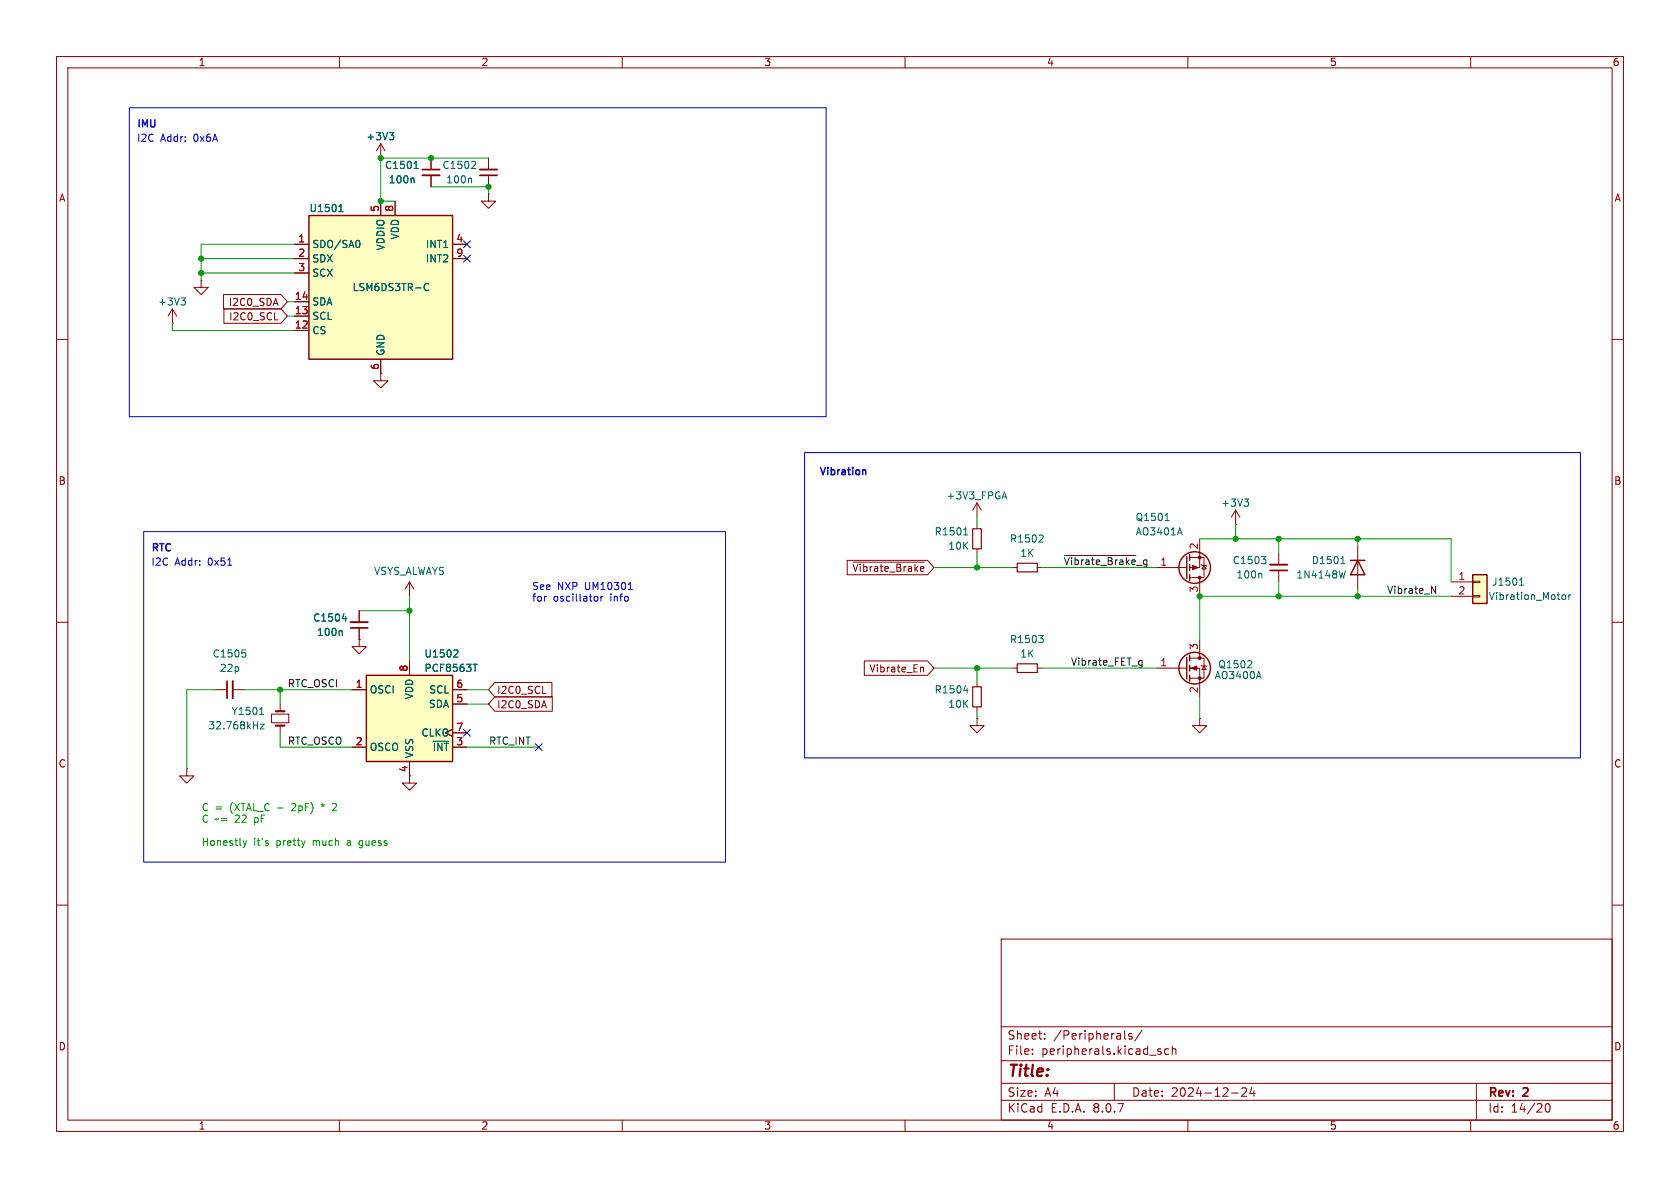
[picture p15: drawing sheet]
<svg xmlns="http://www.w3.org/2000/svg" width="297mm" height="210mm" viewBox="0 0 297 210" stroke-linecap="round" stroke-linejoin="round" font-family="sans-serif">
<defs><g id="words">
<text font-size="2.8" fill="#840000" x="178" y="190.9">Title:</text>
<g font-size="2.1" fill="#840000">
<text x="178" y="184">Sheet:</text>
<text x="186.2" y="184">/Peripherals/</text>
<text x="178" y="186.7">File:</text>
<text x="184.1" y="186.7">peripherals.kicad_sch</text>
<text x="178" y="196.9">KiCad</text>
<text x="178" y="194.1">Size:</text>
<text x="184.7" y="194.1">A4</text>
<text x="185.7" y="196.9">E.D.A.</text>
<text x="193.3" y="196.9">8.0.7</text>
<text x="200" y="194.1">Date:</text>
<text x="207" y="194.1">2024-12-24</text>
<text x="263" y="194.3">Rev:</text>
<text x="263" y="196.9">Id:</text>
<text x="267.1" y="196.9">14/20</text>
<text x="269.4" y="194.3">2</text>
</g>
<g font-size="1.8" fill="#840000">
<text x="35" y="11.9">1</text>
<text x="85" y="11.9">2</text>
<text x="135" y="11.9">3</text>
<text x="185" y="11.9">4</text>
<text x="235" y="11.9">5</text>
<text x="285" y="11.9">6</text>
<text x="10.3" y="35.9">A</text>
<text x="285.3" y="35.9">A</text>
<text x="40.3" y="54.3">I2C0_SDA</text>
<text x="40.4" y="56.8">I2C0_SCL</text>
<text x="10.3" y="85.9">B</text>
<text x="285.3" y="85.9">B</text>
<text x="150.6" y="101.3">~{Vibrate_Brake}</text>
<text x="153.6" y="119.1">Vibrate_En</text>
<text x="87.8" y="125.4">I2C0_SDA</text>
<text x="87.8" y="122.9">I2C0_SCL</text>
<text x="10.3" y="135.9">C</text>
<text x="72.1" y="136.6" transform="rotate(-90 72.1 136.6)">4</text>
<text x="285.3" y="135.9">C</text>
<text x="10.3" y="185.9">D</text>
<text x="285.3" y="185.9">D</text>
<text x="35" y="199.9">1</text>
<text x="85" y="199.9">2</text>
<text x="135" y="199.9">3</text>
<text x="185" y="199.9">4</text>
<text x="235" y="199.9">5</text>
<text x="285" y="199.9">6</text>
</g>
<g font-size="1.8" fill="#0000c2">
<text x="24.1" y="22.6">IMU</text>
<text x="24.1" y="25.2">I2C</text>
<text x="28.4" y="25.2">Addr:</text>
<text x="34.3" y="25.2">0x6A</text>
<text x="144.8" y="84.1">Vibration</text>
<text x="26.7" y="100.1">I2C</text>
<text x="26.7" y="97.5">RTC</text>
<text x="30.9" y="100.1">Addr:</text>
<text x="36.9" y="100.1">0x51</text>
<text x="94" y="104.4">See</text>
<text x="94" y="106.4">for</text>
<text x="97.8" y="106.4">oscillator</text>
<text x="98.5" y="104.4">NXP</text>
<text x="103.5" y="104.4">UM10301</text>
<text x="108" y="106.4">info</text>
</g>
<g font-size="1.8" fill="#006464">
<text x="64.7" y="25">+3V3</text>
<text x="68" y="30.1">C1501</text>
<text x="68.6" y="32.6">100n</text>
<text x="78.1" y="30.1">C1502</text>
<text x="78.8" y="32.6">100n</text>
<text x="54.6" y="37.7">U1501</text>
<text x="55.1" y="44">SDO/SA0</text>
<text x="55.1" y="46.6">SDX</text>
<text x="68.2" y="44.4" transform="rotate(-90 68.2 44.4)">VDDIO</text>
<text x="70.7" y="42.4" transform="rotate(-90 70.7 42.4)">VDD</text>
<text x="75.2" y="44">INT1</text>
<text x="75.2" y="46.6">INT2</text>
<text x="55.1" y="49.1">SCX</text>
<text x="62.2" y="51.7">LSM6DS3TR-C</text>
<text x="27.8" y="54.2">+3V3</text>
<text x="55.1" y="59.3">CS</text>
<text x="55.1" y="56.7">SCL</text>
<text x="55.1" y="54.2">SDA</text>
<text x="68.2" y="63" transform="rotate(-90 68.2 63)">GND</text>
<text x="167.2" y="88.5">+3V3_FPGA</text>
<text x="215.8" y="89.8">+3V3</text>
<text x="165.1" y="94.8">R1501</text>
<text x="200.7" y="92.3">Q1501</text>
<text x="200.7" y="94.8">AO3401A</text>
<text x="66" y="101.8">VSYS_ALWAYS</text>
<text x="167.5" y="97.4">10K</text>
<text x="178.5" y="96.1">R1502</text>
<text x="180.3" y="98.7">1K</text>
<text x="217.8" y="99.9">C1503</text>
<text x="231.8" y="99.9">D1501</text>
<text x="218.5" y="102.5">100n</text>
<text x="229.1" y="102.5">1N4148W</text>
<text x="263.1" y="106.3">Vibration_Motor</text>
<text x="263.7" y="103.7">J1501</text>
<text x="55.3" y="110.1">C1504</text>
<text x="55.9" y="112.6">100n</text>
<text x="178.5" y="113.9">R1503</text>
<text x="37.5" y="116.4">C1505</text>
<text x="38.8" y="119">22p</text>
<text x="74.9" y="116.4">U1502</text>
<text x="74.9" y="119">PCF8563T</text>
<text x="180.3" y="116.4">1K</text>
<text x="215.3" y="118.3">Q1502</text>
<text x="65.3" y="122.8">OSCI</text>
<text x="73.3" y="123.7" transform="rotate(-90 73.3 123.7)">VDD</text>
<text x="75.7" y="125.3">SDA</text>
<text x="75.8" y="122.8">SCL</text>
<text x="165.1" y="122.8">R1504</text>
<text x="167.5" y="125.3">10K</text>
<text x="214.6" y="120.2">AO3400A</text>
<text x="36.7" y="129.1">32.768kHz</text>
<text x="40.9" y="126.6">Y1501</text>
<text x="74.4" y="130.4">CLKO</text>
<text x="65.3" y="132.9">OSCO</text>
<text x="73.3" y="134.1" transform="rotate(-90 73.3 134.1)">VSS</text>
<text x="76.4" y="132.9">~{INT}</text>
</g>
<g font-size="1.8" fill="#a90000">
<text x="67.1" y="37.5" transform="rotate(-90 67.1 37.5)">5</text>
<text x="69.6" y="37.5" transform="rotate(-90 69.6 37.5)">8</text>
<text x="52.6" y="42.9">1</text>
<text x="52.6" y="45.5">2</text>
<text x="80.6" y="42.9">4</text>
<text x="80.6" y="45.5">9</text>
<text x="52" y="53.1">14</text>
<text x="52.6" y="48">3</text>
<text x="52" y="58.2">12</text>
<text x="52" y="55.6">13</text>
<text x="67.1" y="65.5" transform="rotate(-90 67.1 65.5)">6</text>
<text x="205" y="100.1">1</text>
<text x="211.8" y="97.2" transform="rotate(-90 211.8 97.2)">2</text>
<text x="211.8" y="104.8" transform="rotate(-90 211.8 104.8)">3</text>
<text x="257.7" y="102.6">1</text>
<text x="257.7" y="105.2">2</text>
<text x="72.1" y="118.8" transform="rotate(-90 72.1 118.8)">8</text>
<text x="205" y="117.9">1</text>
<text x="211.8" y="115" transform="rotate(-90 211.8 115)">3</text>
<text x="62.8" y="121.7">1</text>
<text x="80.6" y="124.2">5</text>
<text x="80.6" y="121.7">6</text>
<text x="211.8" y="122.6" transform="rotate(-90 211.8 122.6)">2</text>
<text x="62.8" y="131.8">2</text>
<text x="80.6" y="131.8">3</text>
<text x="80.6" y="129.3">7</text>
</g>
<g font-size="1.8" fill="#0f0f0f">
<text x="188" y="100">~{Vibrate_Brake}_g</text>
<text x="245.1" y="105.1">Vibrate_N</text>
<text x="189.2" y="117.8">Vibrate_FET_g</text>
<text x="50.8" y="121.6">RTC_OSCI</text>
<text x="50.8" y="131.7">RTC_OSCO</text>
<text x="86.4" y="131.7">RTC_INT</text>
</g>
<g font-size="1.8" fill="#008400">
<text x="35.6" y="143.5">C =</text>
<text x="40.7" y="143.5">(XTAL_C</text>
<text x="49.3" y="143.5">-</text>
<text x="52" y="143.5">2pF)</text>
<text x="57.5" y="143.5">*</text>
<text x="59.6" y="143.5">2</text>
<text x="35.6" y="145.5">C ~=</text>
<text x="35.6" y="149.6">Honestly</text>
<text x="41.7" y="145.5">22</text>
<text x="44.8" y="149.6">it's</text>
<text x="45.2" y="145.5">pF</text>
<text x="49" y="149.6">pretty</text>
<text x="55.6" y="149.6">much</text>
<text x="61.8" y="149.6">a</text>
<text x="64.2" y="149.6">guess</text>
</g>
</g></defs>
<g fill="none" stroke="#840000" stroke-width=".18">
<path d="M10 10h277v190h-277zM12 12h273v186h-273zM60 10v2M110 10v2M160 10v2M210 10v2M260 10v2M76.2 27.9v2.1M76.2 31v2M10 60h2M67.3 66v1.3h1.3l-1.3 1.3-1.3-1.3h1.3M67.3 66h.1"/>
<path d="M285 60h2M172.7 88.9v2.5M172.7 92.7v.8M172.7 97v.8M172.7 88.9l.8 1.3M172.7 88.9l-.7 1.3M210.3 98.6h2.6v3.5h-2.6M212.1 95.3v5h-1.8M212.3 99.8l.2 .1h.7l.2 .2M212.9 99.9l.3 .7h-.7zM218.4 92.7h.1M218.4 90.2l-.7 1.2"/>
<path d="M218.4 90.2v2.5M218.4 90.2l.8 1.2M226.1 97.8v2M10 110h2M63.5 113v1.3h1.3l-1.3 1.3-1.3-1.3h1.3M63.5 113h.1M179.1 100.3h.7M179.1 118.1h.7M183.4 100.3h.7M183.4 118.1h.7M204.5 100.3h5.3M204.5 118.1h5.3"/>
<path d="M210.3 118.1h1.8v5.1M210.3 116.3h2.6v3.6h-2.6M212.1 102.1v3.3M212.1 113v3.3M212.3 117.6l.2 .1h.7l.2 .2M212.9 117.7l.3 .7h-.7zM226.1 100.8v2.1M285 110h2M33 135.9v1.3h1.3l-1.3 1.2-1.3-1.2h1.3M33 135.9h.1M38.1 121.9h2M41.1 121.9h2.1"/>
<path d="M48 126.2h3.1v1.6h-3.1zM49.5 124.5v1.2M49.5 128.3v1.2M72.4 137.2v1.2h1.3l-1.3 1.3-1.3-1.3h1.3M172.7 127v1.3h-1.3l1.3 1.2 1.3-1.2h-1.3M172.7 127h.1M172.7 120.7v.7M172.7 125v.7M212.1 127v1.3h1.3l-1.3 1.2-1.3-1.2h1.3M212.1 127h.1M10 160h2M177 166h108v32h-108z"/>
<path d="M285 160h2M60 198v2M110 198v2M160 198v2M177 194.5h108M177 191.5h108M177 187.5h108M177 181.5h108M182.5 186.3v.1M182.5 185.5v.1M184.7 183.6v.1M184.7 182.8v.1"/>
<path d="M197 191.5v3M198.8 182.2v1.3l.2 .2M200.1 182.8l-.4-.1-.2 .2 .1 .2 .5 .2v.3h-.6M201.9 182.1l-1.3 2M204.7 185.8l.5 .2 .1 .1-.1 .2-.4 .1M204.7 185.5h.5M206.6 185.5l-.4-.1-.3 .3v.4l.1 .2h.6M207.2 185.5l.3-.1 .3 .1 .1 .9M207.2 184.9v1.5M210 198v2M217.7 193.2h1.2M219.5 192.4l.6-.1 .2 .1 .1 .3-.9 1.1h.9"/>
<path d="M221.3 192.2l-.3 1.1h.9M221.7 192.8v1M260 198v2M261 191.5v6.5M273.3 195.2l.2-.1a.81 .81 0 0 1 .6 .6 .81 .81 0 0 1-.3 .8l-.1 .1a.81 .81 0 0 1-.4-1.4z"/>
</g>
<path d="M74.7 31h3M224.5 99.8h3.1M41.1 120.4v3" fill="none" stroke="#840000" stroke-width=".33"/>
<path d="M74.7 30h3M224.5 100.8h3.1M40.1 120.4v3" fill="none" stroke="#840000" stroke-width=".3"/>
<g fill="none" stroke="#006464" stroke-width=".18">
<path d="M73 31.5l.2 .2v.6M73.2 29.8h.7M73.3 28.8l.3-.3v1.3M170.4 94.6h.7M170.5 93.6l.2-.3v1.3M177.3 87.8h.6M177.6 86.9l.4 1.3M184.2 94.6l.2 .2v.3l-.8 .7h.8M206 92h.7M206.2 90.9l.1-.2v1.3M208.6 93.3l.4 1.3M220 88.2h.7l-.4 .5"/>
<path d="M220.5 88.7l.2 .2v.3l-.2 .3M223 98.4h.8l-.4 .5M223.6 98.9l.2 .2v.3l-.2 .2M42.8 114.9h.6M43.2 115.4l.3 .2v.3l-.3 .2M183.6 112.3h.8l-.4 .5M184.2 112.8l.2 .3v.3l-.2 .2M221.1 116.8l.2 .2-.1 .3-.7 .8h.8M222.5 118.7l.5 1.3M222.9 101.3l.2 .2v.7M45.9 126.3h.7M46 128h.7l-.7 .8h.7"/>
<path d="M46.2 125.2l.1-.2v1.3M170.4 122.1h.8M171 121.7v.8"/>
</g>
<path d="M172 93.5h1.5v3.5h-1.5zM179.8 99.6h3.6v1.5h-3.6zM179.8 117.3h3.6v1.6h-3.6zM172 121.4h1.5v3.6h-1.5z" fill="none" stroke="#840000" stroke-width=".2"/>
<g fill="none" stroke="#840000" stroke-width=".25">
<path d="M209.8 98.4v3.8M210.3 98v1.1M210.3 99.8v1M209.8 116.2v3.8M210.3 101.6v1M210.3 115.8v1M210.3 117.6v1M210.3 119.4v1"/>
<circle cx="211.2" cy="118.1" r="2.79"/>
<circle cx="211.2" cy="100.3" r="2.79"/>
</g>
<g fill="#840000" stroke="#840000" stroke-width=".18">
<path d="M210.8 99.9l1 .4-1 .4z"/>
<path d="M210.6 118.1l1-.4v.8z"/>
<circle cx="212.1" cy="98.6" r=".25"/>
<circle cx="212.1" cy="102.1" r=".25"/>
<circle cx="212.1" cy="119.9" r=".25"/>
<circle cx="212.1" cy="116.3" r=".25"/>
</g>
<path d="M48.8 125.7h1.5M48.8 128.3h1.5" fill="none" stroke="#840000" stroke-width=".38"/>
<path d="M64.8 119.4h15.2v15.2h-15.2z" fill="#ffffc2"/>
<path d="M64.8 119.4h15.2v15.2h-15.2z" fill="none" stroke="#840000" stroke-width=".25"/>
<path d="M72.4 102.9v2.5M72.4 116.8v2.6M72.4 102.9l-.8 1.2M72.4 102.9l.8 1.2M62.2 121.9h2.6M62.2 132.1h2.6M72.4 134.6v2.6M80 128.9l-1.3 .6 1.3 .7M80 121.9h2.5M80 132.1h2.5M80 124.5h2.5M80 129.5h2.5" fill="none" stroke="#840000" stroke-width=".18"/>
<path d="M80.4 114.9h.4l.2 .3-.8 .9h.8M83.6 117.4h.8" fill="none" stroke="#006464" stroke-width=".18"/>
<path d="M54.6 38.1h25.4v25.4h-25.4z" fill="#ffffc2"/>
<path d="M54.6 38.1h25.4v25.4h-25.4zM238.8 99.1h2.5M240 99.1l1.3 2.5h-2.5z" fill="none" stroke="#840000" stroke-width=".25"/>
<g fill="none" stroke="#840000" stroke-width=".18">
<path d="M67.3 27.9h.1M67.3 25.4v2.5M67.3 35.6v2.5M67.3 25.4l-.8 1.3M67.3 25.4l.8 1.3M69.8 35.6v2.5M52.1 43.2h2.5M52.1 58.4h2.5M52.1 55.9h2.5M52.1 53.3h2.5M52.1 45.7h2.5M52.1 48.3h2.5"/>
<path d="M80 43.2h2.5M80 45.7h2.5M67.3 63.5v2.5M240 96.5v7.6M63.5 108v2M63.5 111v2"/>
</g>
<g fill="none" stroke="#006464" stroke-width=".18">
<path d="M59.9 37.4h.7M60 36.4l.3-.3v1.3M68.8 23.4h.8l-.4 .5M69.4 23.9l.2 .3v.3l-.2 .2M63.3 42.5a.79 .79 0 0 1 0 1.3M75 51.1l.4 .3 .4-.1M75.8 50.2l-.4-.1-.4 .3M237 99.6h.8M237.2 98.7l.2-.3v1.2M60.3 111.5l.2 .2v.6M60.5 109.4h.8M61.1 109v.8"/>
<path d="M237.8 100.9l-.3 1.3"/>
</g>
<path d="M62 110h3" fill="none" stroke="#840000" stroke-width=".33"/>
<path d="M62 111h3" fill="none" stroke="#840000" stroke-width=".3"/>
<path d="M260.3 101.6h2.6v5.1h-2.6z" fill="#ffffc2"/>
<g fill="none" stroke="#840000" stroke-width=".18">
<path d="M67.3 27.9h.1M67.3 35.6v2.5M69.8 35.6v2.5M76.2 27.9v2.1M76.2 31v2M86.4 34.3v1.3h1.2l-1.2 1.2-1.3-1.2h1.3M86.4 34.3h.1M86.4 27.9v2.1M86.4 31v2M30.5 57.2h.1M30.5 54.6l-.8 1.3M30.5 54.6v2.6"/>
<path d="M30.5 54.6l.7 1.3M35.6 49.5v1.3h1.2l-1.2 1.3-1.3-1.3h1.3M35.6 49.5h.1M39.5 52.1h10.2l1.1 1.2-1.1 1.3h-10.2zM39.6 54.6h10.1l1.1 1.3-1.1 1.3h-10.1zM48.5 56.6h.7M52.1 43.2h2.5M52.1 58.4h2.5M52.1 55.9h2.5M52.1 53.3h2.5M52.1 45.7h2.5M52.1 48.3h2.5"/>
<path d="M80 43.2h2.5M80 45.7h2.5M67.3 66h.1M67.3 63.5v2.5M149.8 99.1h14.2l1.1 1.2-1.1 1.3h-14.2zM150.8 99.4h12.6M63.5 113h.1M63.5 108v2M63.5 111v2M72.4 116.8v2.6M152.8 116.8h11.2l1.1 1.3-1.1 1.3h-11.2zM162.8 118h.4l.1 .8"/>
<path d="M256.5 102.9h3.8M256.5 105.4h3.8M260.3 105.3h1.3v.2h-1.3zM260.3 102.7h1.3v.3h-1.3zM62.2 121.9h2.6M62.2 132.1h2.6M72.4 134.6v2.6M80 128.9l-1.3 .6 1.3 .7M80 121.9h2.5M80 132.1h2.5M80 124.5h2.5M80 129.5h2.5"/>
<path d="M87.5 123.2h10.1v2.5h-10.1l-1.1-1.2zM87.5 120.6h10.1v2.6h-10.1l-1.1-1.3zM95.9 122.6h.6"/>
</g>
<path d="M260.3 101.6h2.6v5.1h-2.6z" fill="none" stroke="#840000" stroke-width=".25"/>
<g fill="none" stroke="#006464" stroke-width=".18">
<path d="M59.9 37.4h.7M60 36.4l.3-.3v1.3M68.8 23.4h.8l-.4 .5M69.4 23.9l.2 .3v.3l-.2 .2M73 31.5l.2 .2v.6M73.2 29.8h.7M73.3 28.8l.3-.3v1.3M83.2 31.5l.2 .2v.6M83.9 28.5l.2 .3-.1 .3-.7 .7h.8M32 52.6h.8l-.4 .5M32.5 53.1l.3 .3v.3l-.3 .2M63.3 42.5a.79 .79 0 0 1 0 1.3"/>
<path d="M75 51.1l.4 .3 .4-.1M75.8 50.2l-.4-.1-.4 .3M60.3 111.5l.2 .2v.6M60.5 109.4h.8M61.1 109v.8M80.4 114.9h.4l.2 .3-.8 .9h.8M83.6 117.4h.8M268.6 103.4h.8M268.8 102.5l.2-.3v1.2M276.1 105.4l.3-.3 .3 .1 .1 .2-.1 .5-.3 .1-.3-.3M277.3 105.1v.9M277.7 105.1l-.4 .3"/>
</g>
<path d="M84.8 30h3.1" fill="none" stroke="#840000" stroke-width=".33"/>
<path d="M84.8 31h3.1" fill="none" stroke="#840000" stroke-width=".3"/>
<path d="M188.2 98.2h12.6M201.5 116.8h.4M201.9 116.8v1l-.1 .2h-.3M201.9 117.5l-.4 .1M253.1 103.6l.7 1.3v-1.3" fill="none" stroke="#0f0f0f" stroke-width=".18"/>
<path d="M152.9 83.1l.2 .1v.7" fill="none" stroke="#0000c2" stroke-width=".25"/>
<path d="M43 148.6l.3 .8M43.3 149.4l-.3 .5M43.6 148.6l-.3 .8M56.8 142.2l.3 .1-.2 .3M59.2 142l-.4 .2M59.4 142.6l-.7 .7h.8M63.5 149.8l.2 .1M63.7 148.6l-.2 .2v.4l.2 .2" fill="none" stroke="#008400" stroke-width=".18"/>
<path d="M22.9 19.1h123.1v54.6h-123.1zM25.4 94h102.9v58.4h-102.9zM40.3 99.9h.7M142.2 80h137.2v54h-137.2zM105.3 105.4l.3 .1 .1 .2-.1 .4-.3 .2M106.2 105.4v.9M106.6 105.4l-.4 .3M111.1 104.2h.7" fill="none" stroke="#0000c2" stroke-width=".18"/>
<g fill="none" stroke="#009600" stroke-width=".18">
<path d="M76.2 33h10.2v1.3M86.4 27.9h-19.1v7.7h2.5M30.5 57.2v1.2h21.6M35.6 48.3h16.5M35.6 45.7h16.5M50.8 53.3h1.3M50.8 55.9h1.3M52.1 43.2h-16.5v6.3M172.7 91.4v1.3M172.7 97.8v2.5M212.1 95.3h44.4v7.6M218.4 92.7v2.6"/>
<path d="M226.1 95.3v2.5M240 95.3v1.2M63.5 108h8.9M72.4 105.4v11.4M165.1 100.3h14M165.1 118.1h14M172.7 118.1v2.6M184.1 100.3h20.4M184.1 118.1h20.4M226.1 102.9v2.5M240 104.1v1.3M256.5 105.4h-44.4v7.6"/>
<path d="M38.1 121.9h-5.1v14M43.2 121.9h19M49.5 129.5v2.6h12.7M49.5 121.9v2.6M82.5 132.1h12.7M82.5 121.9h3.9M82.5 124.5h3.9M172.7 125.7v1.3M212.1 123.2v3.8"/>
</g>
<path d="M81.9 45.1l1.3 1.2M81.9 42.6l1.3 1.2M83.2 45.1l-1.3 1.2M83.2 42.6l-1.3 1.2M81.9 128.9l1.3 1.2M83.2 128.9l-1.3 1.2M94.6 131.5l1.3 1.2M95.9 131.5l-1.3 1.2" fill="none" stroke="#000084" stroke-width=".18"/>
<g fill="#009600" stroke="#009600" stroke-width=".18">
<circle cx="172.7" cy="100.3" r=".46"/>
<circle cx="172.7" cy="118.1" r=".46"/>
<circle cx="76.2" cy="27.9" r=".46"/>
<circle cx="67.3" cy="27.9" r=".46"/>
<circle cx="67.3" cy="35.6" r=".46"/>
<circle cx="86.4" cy="33" r=".46"/>
<circle cx="35.6" cy="45.7" r=".46"/>
<circle cx="35.6" cy="48.3" r=".46"/>
<circle cx="49.5" cy="121.9" r=".46"/>
<circle cx="72.4" cy="108" r=".46"/>
<circle cx="240" cy="95.3" r=".46"/>
<circle cx="240" cy="105.4" r=".46"/>
<circle cx="226.1" cy="105.4" r=".46"/>
<circle cx="218.4" cy="95.3" r=".46"/>
<circle cx="212.1" cy="105.4" r=".46"/>
<circle cx="226.1" cy="95.3" r=".46"/>
</g>
<use href="#words"/>
</svg>
